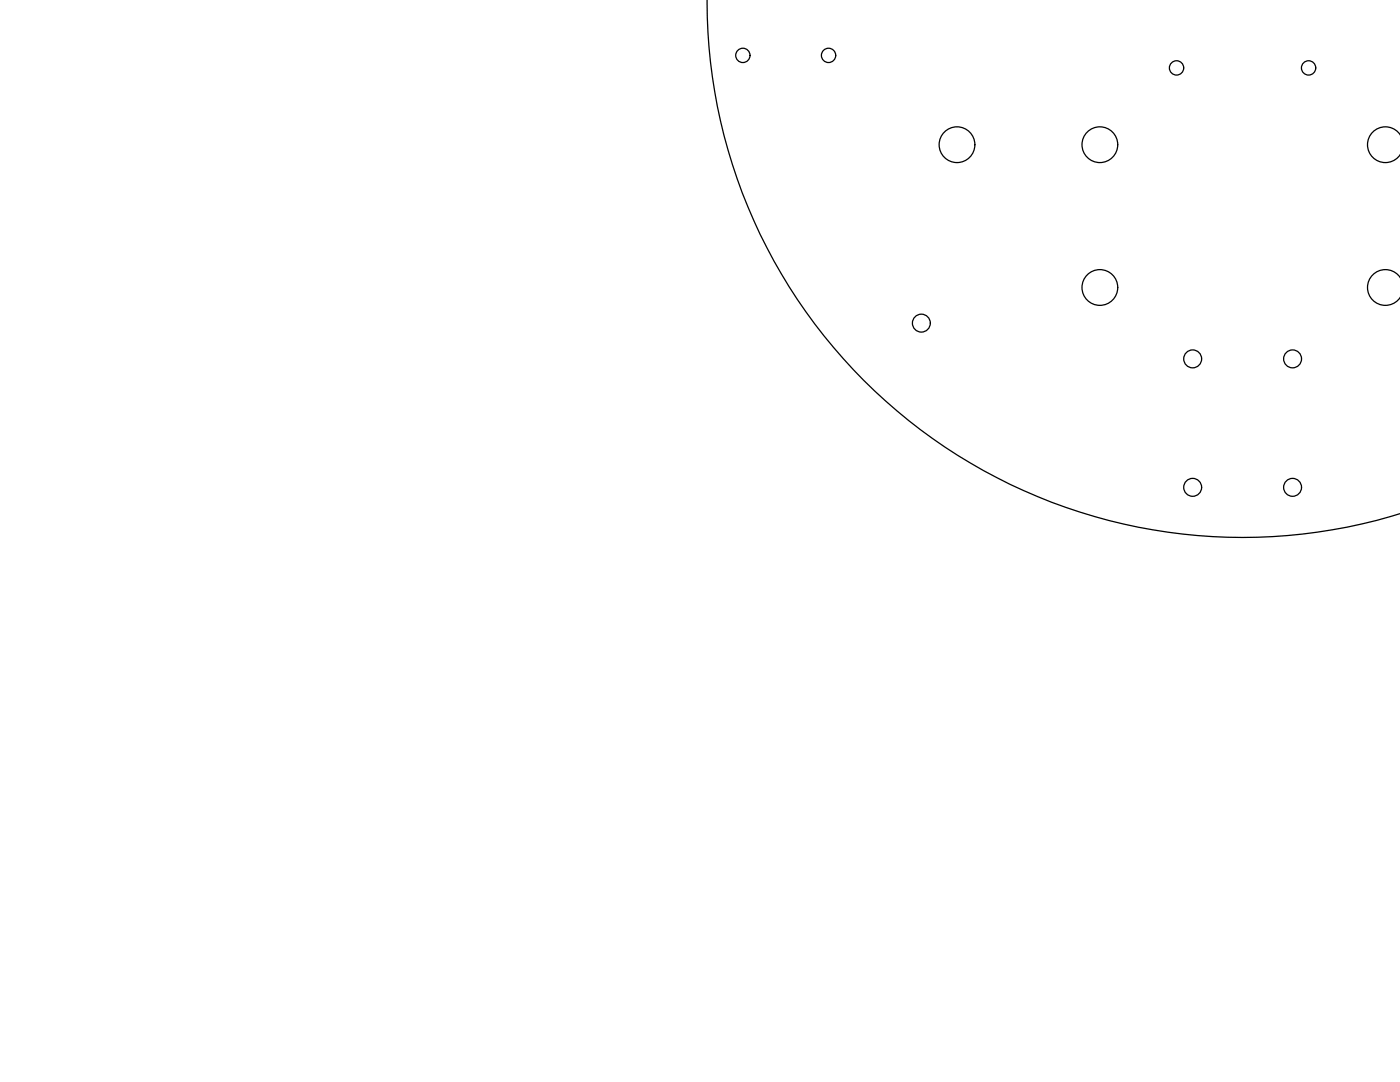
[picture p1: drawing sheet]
<svg xmlns="http://www.w3.org/2000/svg" width="279mm" height="216mm" viewBox="0 0 279 216" stroke-linecap="round" stroke-linejoin="round" font-family="sans-serif">
<!-- layer: 0 -->
<g fill="none" stroke="#000" stroke-width=".25">
<path d="M141.1 0a106.8 106.8 0 0 0 138.3 102.5M279.4 26.9a3.6 3.6 0 0 0-5.3-.7 3.6 3.6 0 0 0 0 5.4 3.6 3.6 0 0 0 5.3-.7M279.4 55.4a3.6 3.6 0 0 0-5.3-.7 3.6 3.6 0 0 0 0 5.3 3.6 3.6 0 0 0 5.3-.7"/>
<circle cx="148.3" cy="11.1" r="1.43"/>
<circle cx="165.4" cy="11.1" r="1.43"/>
<circle cx="234.8" cy="13.6" r="1.43"/>
<circle cx="261.2" cy="13.6" r="1.43"/>
<circle cx="191" cy="28.9" r="3.6"/>
<circle cx="219.5" cy="28.9" r="3.6"/>
<circle cx="219.5" cy="57.4" r="3.6"/>
<circle cx="183.9" cy="64.5" r="1.79"/>
<circle cx="238" cy="71.6" r="1.79"/>
<circle cx="258" cy="71.6" r="1.79"/>
<circle cx="238" cy="97.2" r="1.79"/>
<circle cx="258" cy="97.2" r="1.79"/>
</g>
</svg>
